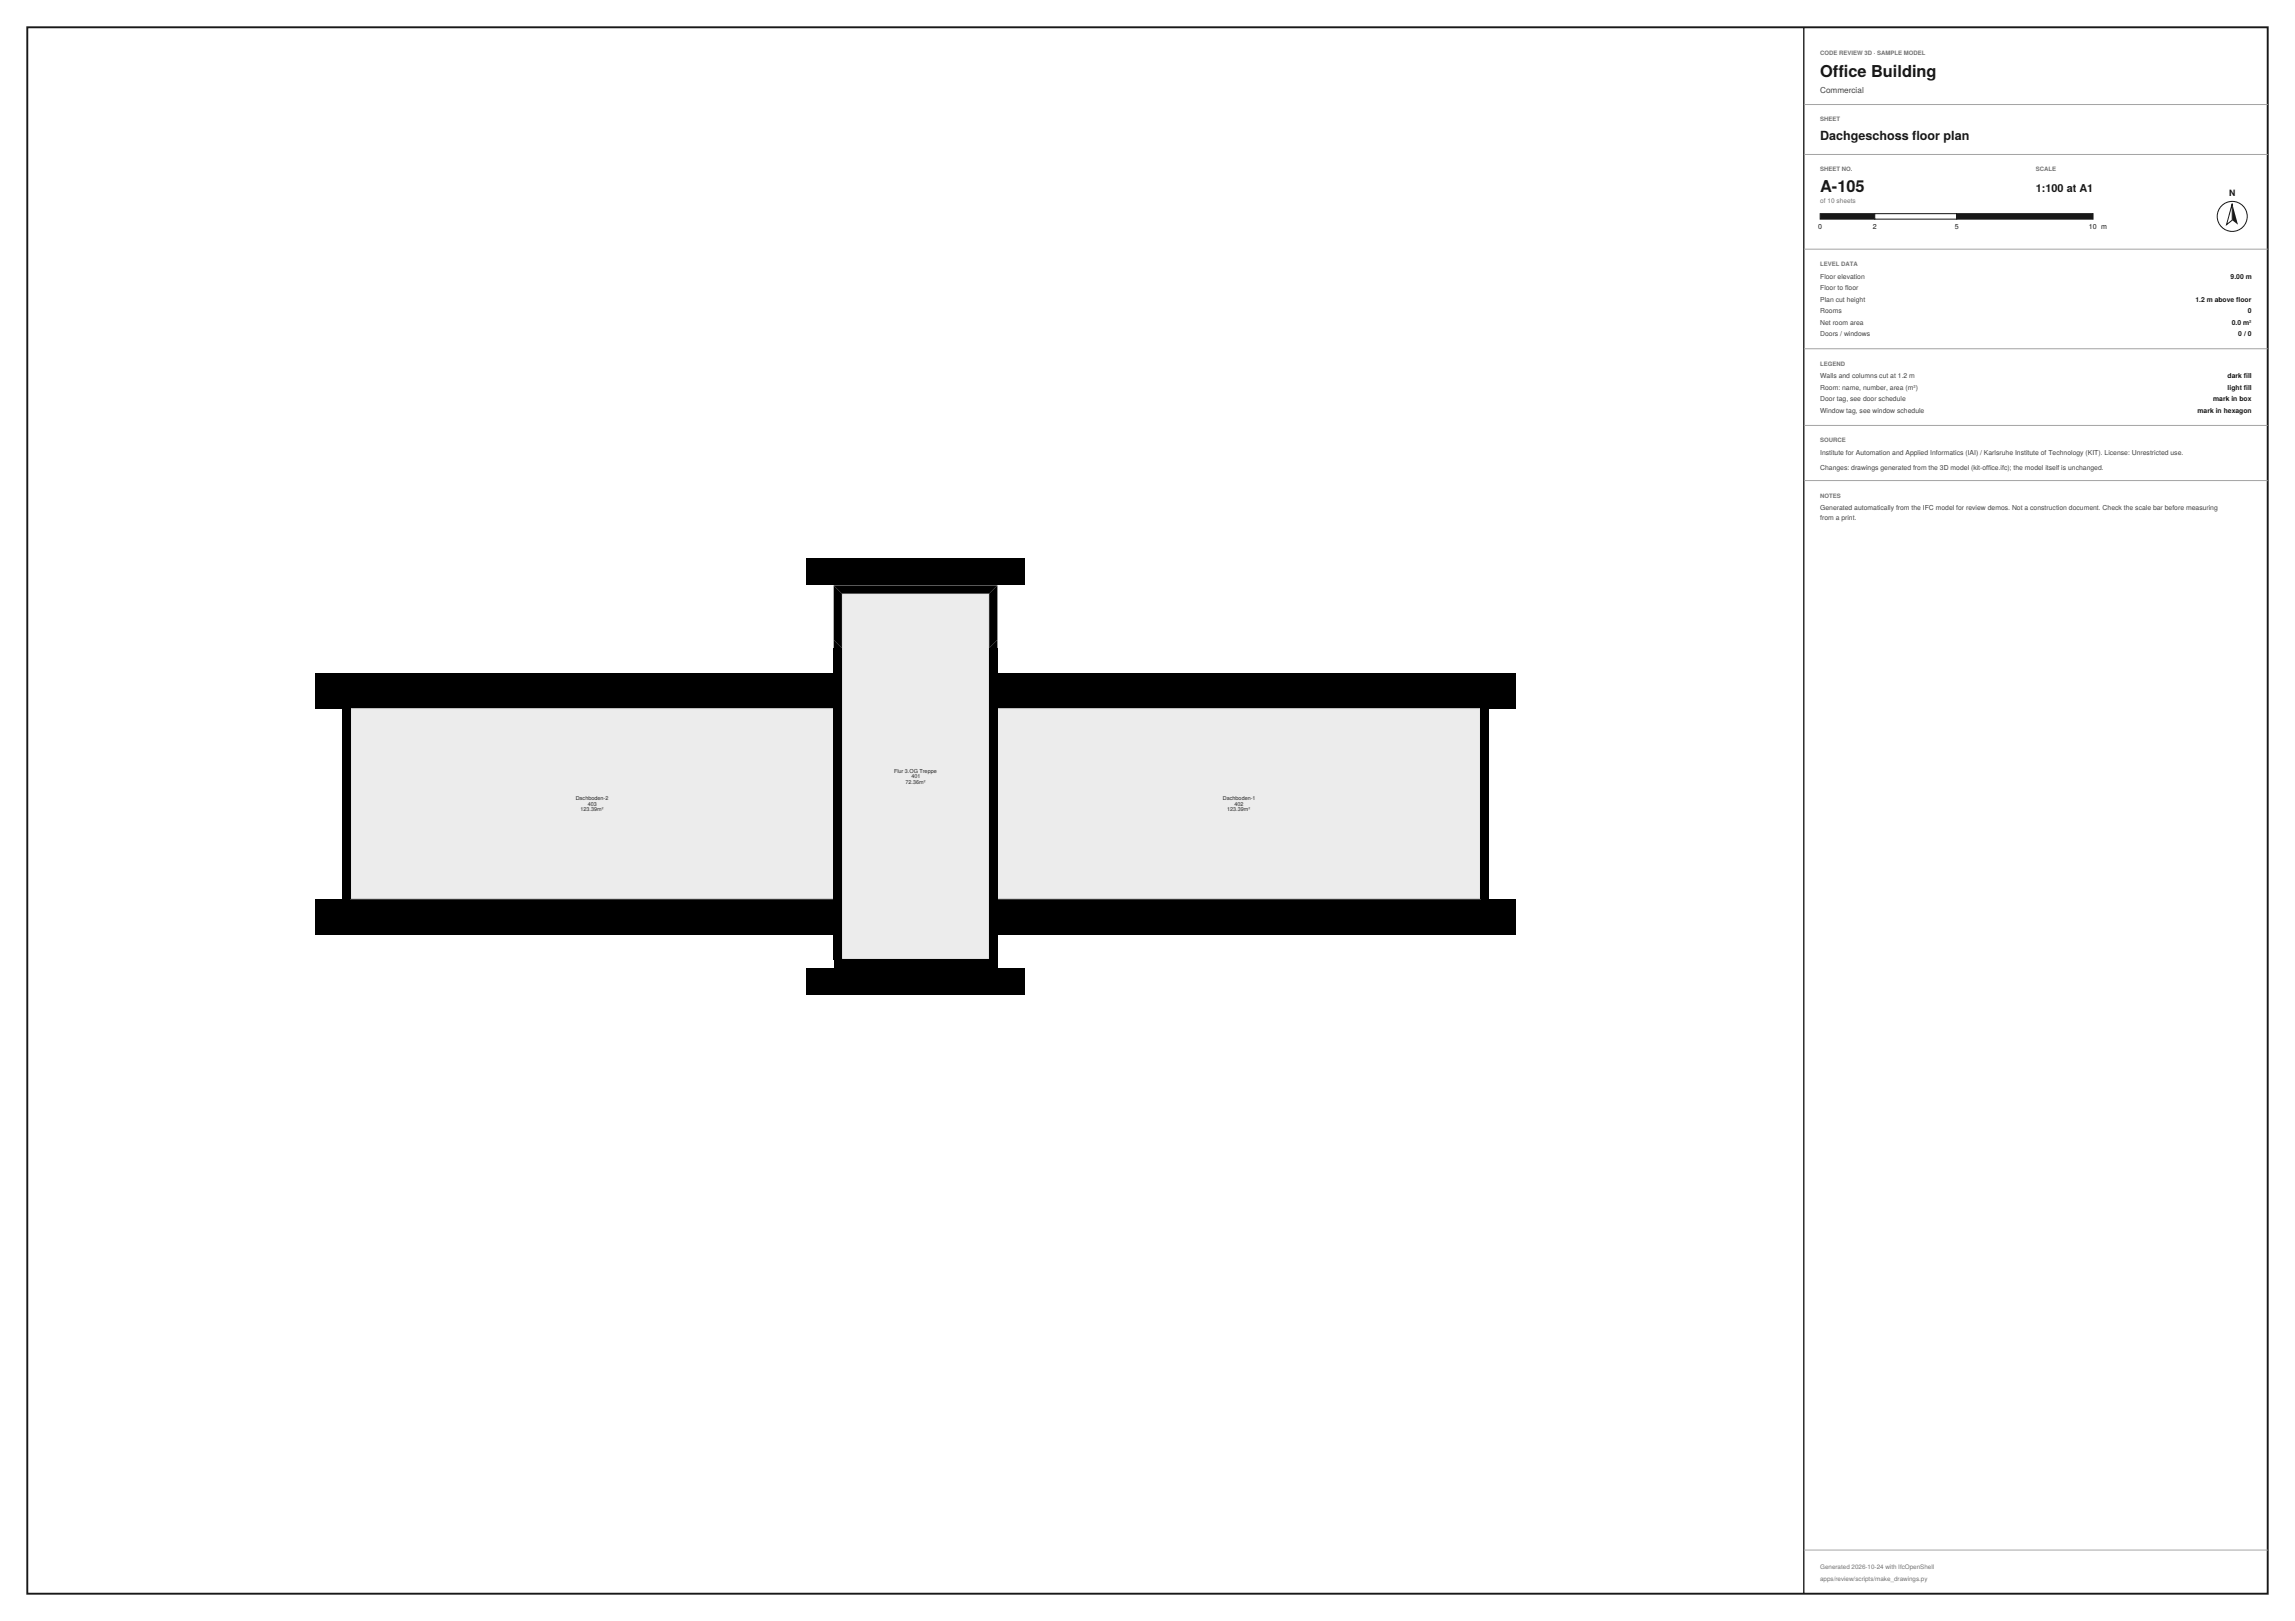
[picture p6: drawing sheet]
<svg xmlns="http://www.w3.org/2000/svg" width="841mm" height="594mm" viewBox="0 0 841 594" stroke-linecap="round" stroke-linejoin="round" font-family="sans-serif">
<defs><g id="words">
<g font-size="6" fill="#111827">
<text x="667" y="28.3">Office Building</text>
<text x="667" y="70.3">A-105</text>
</g>
<text font-size="4.6" fill="#111827" x="667" y="51.2">Dachgeschoss floor plan</text>
<text font-size="4" fill="#111827" x="746" y="70.3">1:100 at A1</text>
<text font-size="3.2" fill="#111827" x="816.8" y="71.8">N</text>
<text font-size="3" fill="#374151" x="667" y="34.1">Commercial</text>
<g font-size="2.6" fill="#111827">
<text x="666.3" y="83.8">0</text>
<text x="686.3" y="83.8">2</text>
<text x="716.3" y="83.8">5</text>
<text x="765.5" y="83.8">10 m</text>
</g>
<g font-size="2.5" fill="#374151">
<text x="667" y="102.2">Floor elevation</text>
<text x="667" y="106.4">Floor to floor</text>
<text x="667" y="110.6">Plan cut height</text>
<text x="667" y="114.8">Rooms</text>
<text x="667" y="119">Net room area</text>
<text x="667" y="123.2">Doors / windows</text>
<text x="667" y="138.7">Walls and columns cut at 1.2 m</text>
<text x="667" y="142.9">Room: name, number, area (m²)</text>
<text x="667" y="147.1">Door tag, see door schedule</text>
<text x="667" y="151.3">Window tag, see window schedule</text>
<text x="667" y="166.6">Institute for Automation and Applied Informatics (IAI) / Karlsruhe Institute of Technology (KIT). License: Unrestricted use.</text>
<text x="667" y="172.1">Changes: drawings generated from the 3D model (kit-office.ifc); the model itself is unchanged.</text>
<text x="667" y="186.9">Generated automatically from the IFC model for review demos. Not a construction document. Check the scale bar before measuring</text>
<text x="667" y="190.6">from a print.</text>
</g>
<g font-size="2.5" fill="#111827">
<text x="817.4" y="102.2">9.00 m</text>
<text x="804.5" y="110.6">1.2 m above floor</text>
<text x="817.8" y="119">0.0 m²</text>
<text x="823.7" y="114.8">0</text>
<text x="820.2" y="123.2">0 / 0</text>
<text x="816.3" y="138.7">dark fill</text>
<text x="816.3" y="142.9">light fill</text>
<text x="811" y="147.1">mark in box</text>
<text x="805.3" y="151.3">mark in hexagon</text>
</g>
<text font-size="2.4" fill="#6b7280" x="667" y="74.3">of 10 sheets</text>
<g font-size="2.3" fill="#6b7280">
<text x="667" y="575">Generated 2026-10-24 with IfcOpenShell</text>
<text x="667" y="579.5">apps/review/scripts/make_drawings.py</text>
</g>
<g font-size="2.2" fill="#6b7280">
<text x="667" y="20.2">CODE REVIEW 3D · SAMPLE MODEL</text>
<text x="667" y="44.5">SHEET</text>
<text x="667" y="62.8">SHEET NO.</text>
<text x="746" y="62.8">SCALE</text>
<text x="667" y="97.5">LEVEL DATA</text>
<text x="667" y="134">LEGEND</text>
<text x="667" y="162.1">SOURCE</text>
<text x="667" y="182.3">NOTES</text>
</g>
<g font-size="2" fill="#1f2937">
<text x="327.6" y="283.2">Flur 3.OG Treppe</text>
<text x="331.8" y="287.2">72.36m²</text>
<text x="334" y="285.2">401</text>
<text x="211" y="293.2">Dachboden-2</text>
<text x="448.1" y="293.2">Dachboden-1</text>
<text x="212.7" y="297.2">123.39m²</text>
<text x="215.4" y="295.2">403</text>
<text x="449.7" y="297.2">123.39m²</text>
<text x="452.3" y="295.2">402</text>
</g>
</g></defs>
<path d="M295.5 204.5h80v9.8h-80zM115.5 246.6h190v13h-190zM365.5 246.6h190v13h-190zM115.5 329.4h190v13h-190zM365.5 329.4h190v13h-190zM295.5 354.7h80v9.8h-80z" fill="#000"/>
<g fill="#e8edf3" stroke="#b9c2cd" stroke-width=".37">
<path d="M128.5 259.6h177v69.8h-177z"/>
<path d="M365.5 259.6h177v69.8h-177z"/>
<path d="M308.5 217.5h54v134h-54z"/>
</g>
<path d="M305.5 214.5h60l-3 3h-54zM365.5 214.5v20l-3 3v-20zM305.5 234.5l3 3h-3zM305.5 237.5h3v114h-3zM305.5 214.5l3 3v20l-3-3zM362.5 237.5h3v114h-3zM365.5 234.5v3h-3zM125.5 259.6h3v69.8h-3zM542.5 259.6h3v69.8h-3zM305.5 351.5h60v3h-60z" fill="#000"/>
<path d="M10 10h821v574h-821z" fill="none" stroke="#111827" stroke-width=".7" stroke-linecap="butt"/>
<path d="M661 10v574" fill="none" stroke="#111827" stroke-width=".5"/>
<path d="M661 38.3h170M661 56.6h170" fill="none" stroke="#9ca3af" stroke-width=".37"/>
<path d="M667 78.3h20v2h-20z" fill="#111827" stroke="#111827" stroke-width=".37"/>
<path d="M687 78.3h30v2h-30z" fill="#fff" stroke="#111827" stroke-width=".37"/>
<path d="M717 78.3h50v2h-50z" fill="#111827" stroke="#111827" stroke-width=".37"/>
<circle cx="818" cy="79.3" r="5.5" fill="none" stroke="#111827" stroke-width=".37"/>
<path d="M818 74.6l2.1 7.7-2.1-1.6z" fill="#111827"/>
<path d="M818 74.6v6.1l-2.1 1.6z" fill="#fff" stroke="#111827" stroke-width=".37"/>
<path d="M661 91.3h170M661 127.8h170M661 155.9h170M661 176.1h170M661 568h170" fill="none" stroke="#9ca3af" stroke-width=".37"/>
<use href="#words"/>
</svg>
